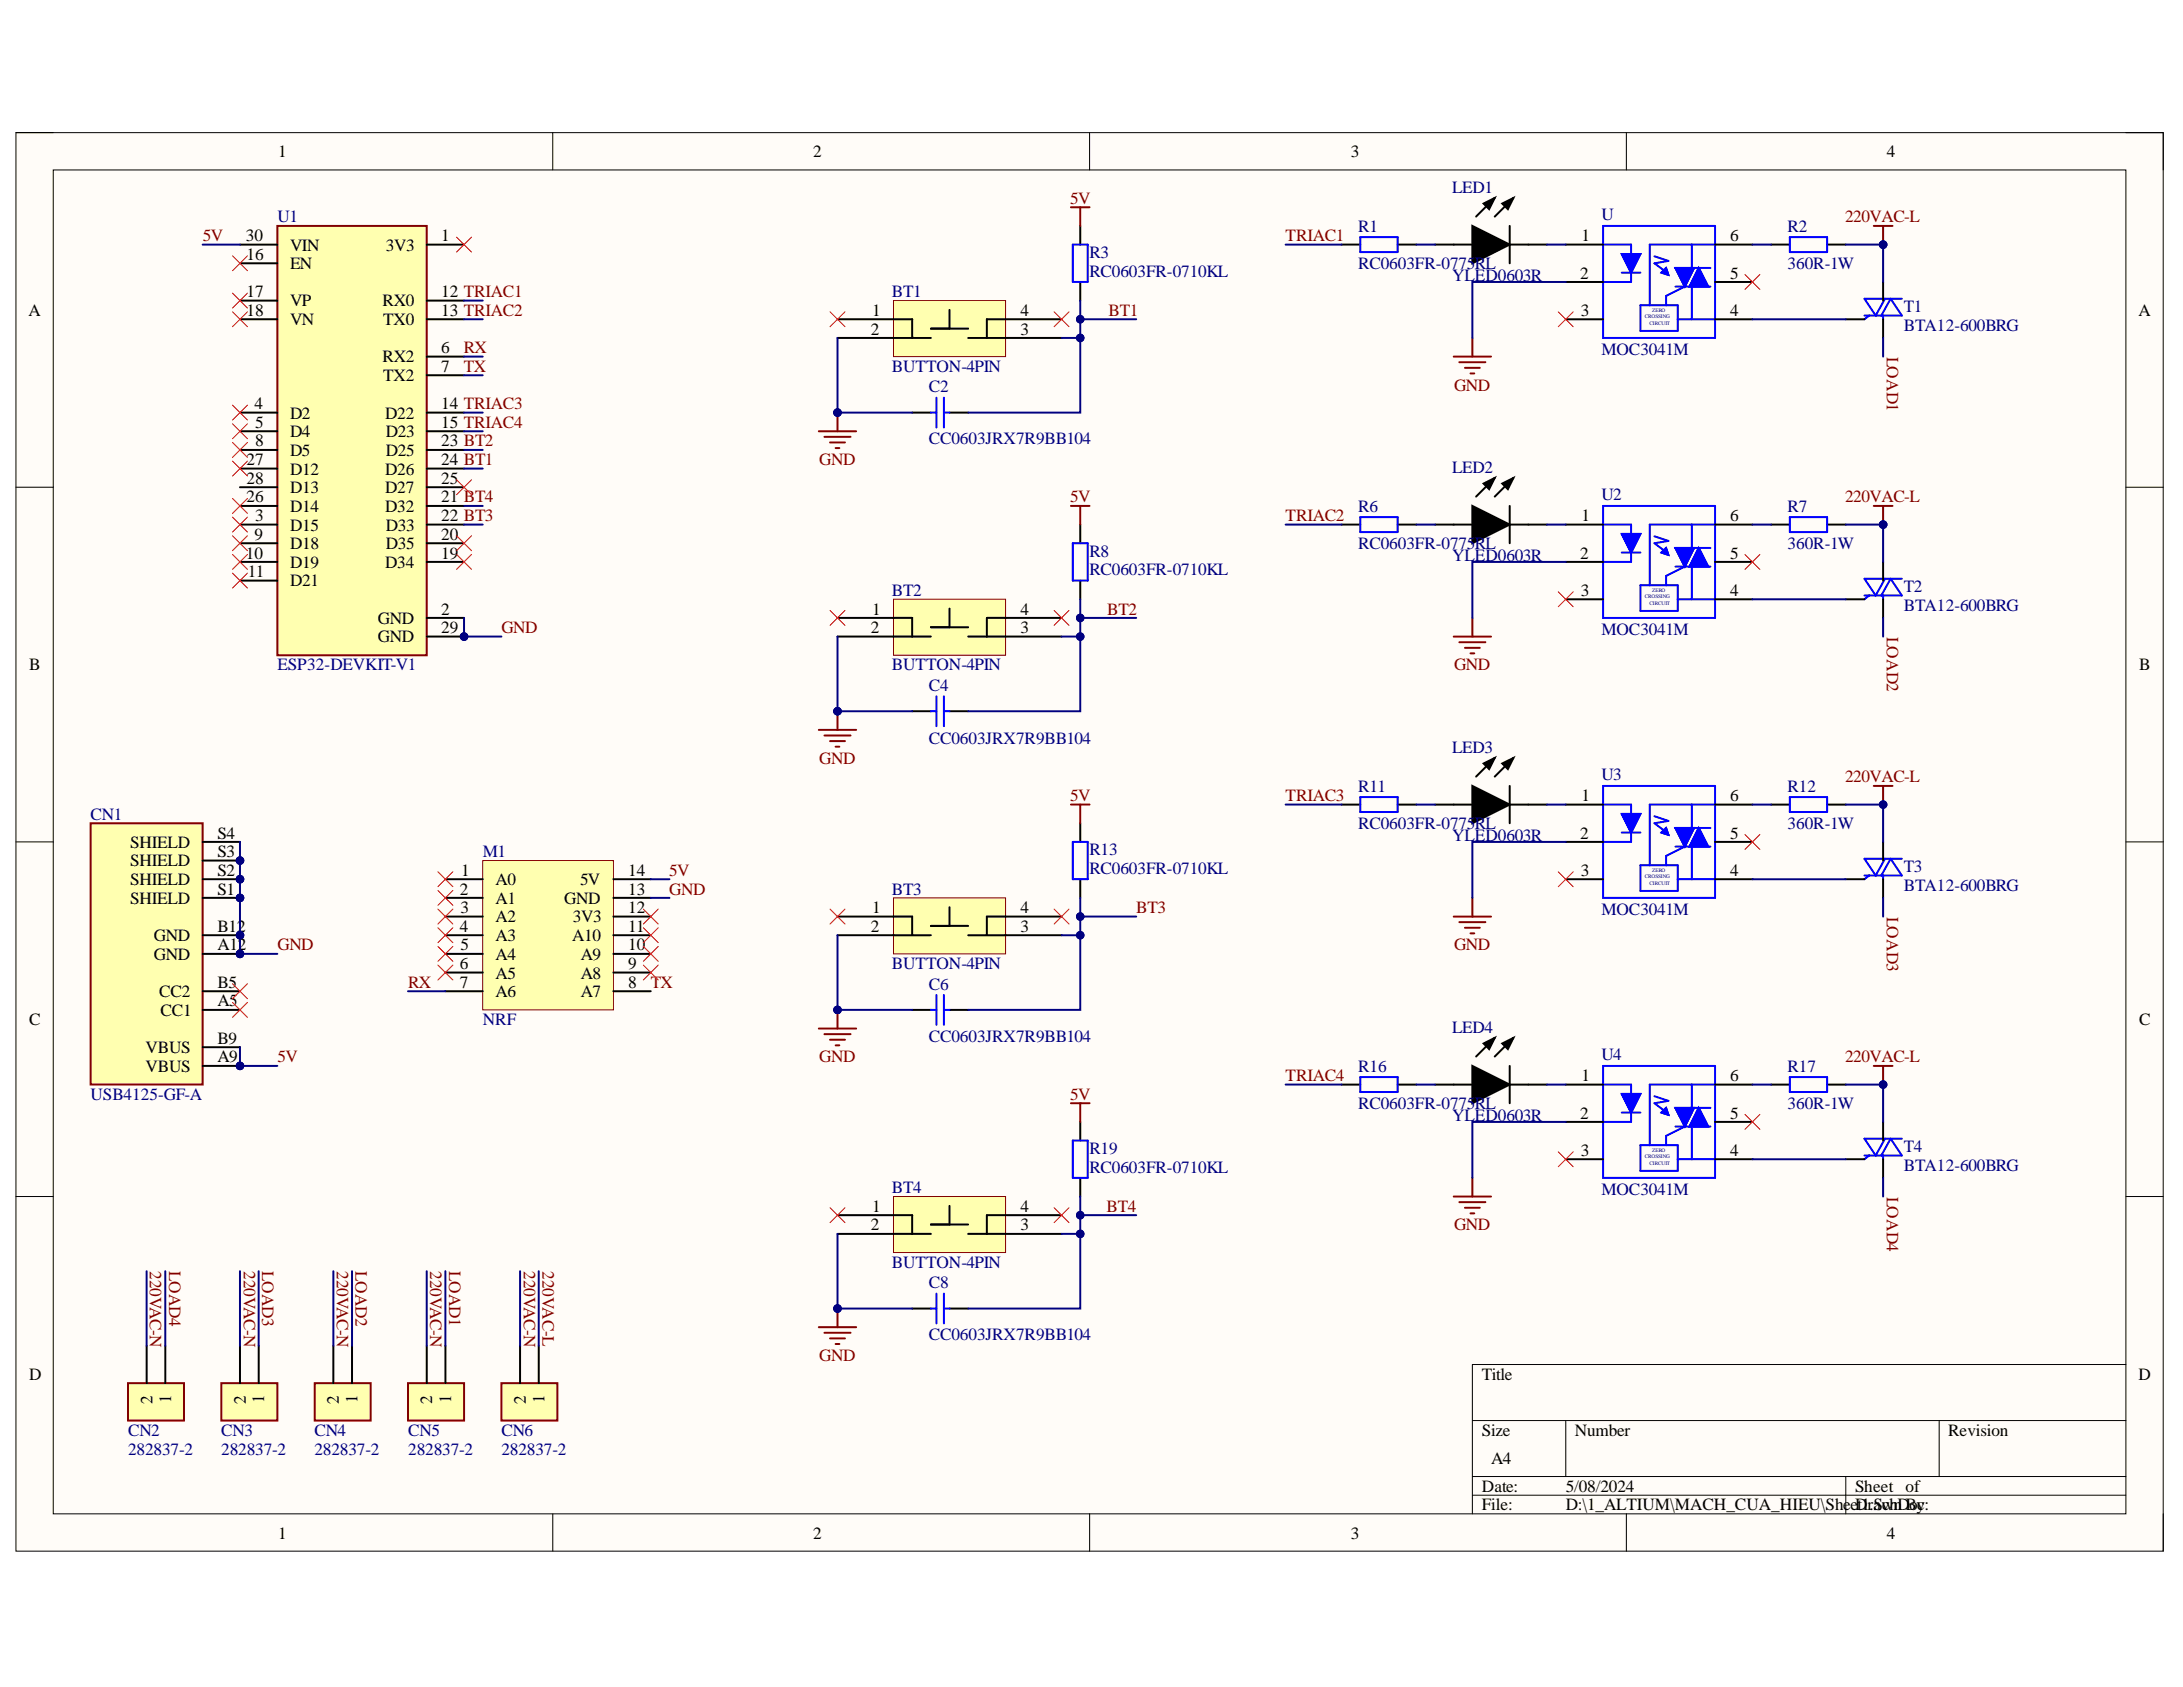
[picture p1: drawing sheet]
<svg xmlns="http://www.w3.org/2000/svg" width="279mm" height="216mm" viewBox="0 0 279 216" stroke-linecap="round" stroke-linejoin="round" font-family="sans-serif">
<defs><g id="words">
<g font-size="2.2">
<text x="35.6" y="20.1">1</text>
<text x="104.1" y="20.1">2</text>
<text x="172.9" y="20.1">3</text>
<text x="241.5" y="20.1">4</text>
<text x="31.5" y="30.8">30</text>
<text x="31.5" y="33.3">16</text>
<text x="37.1" y="32.1">VIN</text>
<text x="37.1" y="34.5">EN</text>
<text x="49.4" y="32.1">3V3</text>
<text x="56.5" y="30.8">1</text>
<text x="202.3" y="35.7">2</text>
<text x="202.4" y="30.8">1</text>
<text x="221.4" y="30.8">6</text>
<text x="221.4" y="35.7">5</text>
<text x="3.6" y="40.4">A</text>
<text x="31.5" y="38">17</text>
<text x="31.5" y="40.4">18</text>
<text x="37.1" y="39.2">VP</text>
<text x="37.1" y="41.7">VN</text>
<text x="49" y="39.2">RX0</text>
<text x="49" y="41.7">TX0</text>
<text x="56.5" y="38">12 TRIAC1</text>
<text x="56.5" y="40.4">13 TRIAC2</text>
<text x="111.6" y="40.4">1</text>
<text x="130.6" y="40.4">4</text>
<text x="202.3" y="40.4">3</text>
<text x="221.4" y="40.4">4</text>
<text x="273.7" y="40.4">A</text>
<text x="49" y="46.4">RX2</text>
<text x="56.5" y="45.2">6</text>
<text x="56.5" y="47.6">7</text>
<text x="111.4" y="42.8">2</text>
<text x="130.6" y="42.8">3</text>
<text x="32.6" y="52.4">4</text>
<text x="37.1" y="53.6">D2</text>
<text x="49" y="48.8">TX2</text>
<text x="49.3" y="53.6">D22</text>
<text x="56.5" y="52.4">14 TRIAC3</text>
<text x="31.5" y="59.6">27</text>
<text x="32.6" y="54.8">5</text>
<text x="32.6" y="57.1">8</text>
<text x="37.1" y="55.9">D4</text>
<text x="37.1" y="58.3">D5</text>
<text x="49.4" y="55.9">D23</text>
<text x="49.4" y="58.3">D25</text>
<text x="56.5" y="54.8">15 TRIAC4</text>
<text x="56.5" y="57.1">23 BT2</text>
<text x="56.5" y="59.6">24 BT1</text>
<text x="31.5" y="61.9">28</text>
<text x="31.5" y="64.3">26</text>
<text x="37.1" y="60.8">D12</text>
<text x="37.1" y="63.1">D13</text>
<text x="37.1" y="65.5">D14</text>
<text x="49.3" y="60.8">D26</text>
<text x="49.3" y="63.1">D27</text>
<text x="49.3" y="65.5">D32</text>
<text x="56.5" y="61.9">25</text>
<text x="56.5" y="64.3">21 BT4</text>
<text x="31.5" y="71.5">10</text>
<text x="32.6" y="69.1">9</text>
<text x="32.6" y="66.7">3</text>
<text x="37.1" y="67.9">D15</text>
<text x="37.1" y="70.3">D18</text>
<text x="49.4" y="67.9">D33</text>
<text x="49.4" y="70.3">D35</text>
<text x="56.5" y="66.7">22 BT3</text>
<text x="56.5" y="69.1">20</text>
<text x="56.5" y="71.5">19</text>
<text x="202.3" y="71.5">2</text>
<text x="202.4" y="66.7">1</text>
<text x="221.4" y="66.7">6</text>
<text x="221.4" y="71.5">5</text>
<text x="31.7" y="73.9">11</text>
<text x="37.1" y="72.7">D19</text>
<text x="37.1" y="75">D21</text>
<text x="49.3" y="72.7">D34</text>
<text x="202.3" y="76.2">3</text>
<text x="221.4" y="76.2">4</text>
<text x="48.4" y="79.9">GND</text>
<text x="48.4" y="82.2">GND</text>
<text x="56.5" y="78.7">2</text>
<text x="56.5" y="81">29</text>
<text x="111.4" y="81">2</text>
<text x="111.6" y="78.7">1</text>
<text x="130.6" y="78.7">4</text>
<text x="130.6" y="81">3</text>
<text x="3.7" y="85.8">B</text>
<text x="273.8" y="85.8">B</text>
<text x="27.8" y="107.3">S4</text>
<text x="202.3" y="107.3">2</text>
<text x="202.4" y="102.5">1</text>
<text x="221.4" y="102.5">6</text>
<text x="221.4" y="107.3">5</text>
<text x="16.7" y="113.3">SHIELD</text>
<text x="16.7" y="110.9">SHIELD</text>
<text x="16.7" y="108.5">SHIELD</text>
<text x="27.8" y="112.1">S2</text>
<text x="27.8" y="109.7">S3</text>
<text x="59" y="112.1">1</text>
<text x="63.4" y="113.3">A0</text>
<text x="74.2" y="113.3">5V</text>
<text x="80.4" y="112.1">14</text>
<text x="202.3" y="112.1">3</text>
<text x="221.4" y="112.1">4</text>
<text x="16.7" y="115.7">SHIELD</text>
<text x="27.8" y="119.2">B12</text>
<text x="27.8" y="114.5">S1</text>
<text x="58.8" y="114.5">2</text>
<text x="58.8" y="119.2">4</text>
<text x="58.9" y="116.9">3</text>
<text x="63.4" y="115.7">A1</text>
<text x="63.4" y="118.1">A2</text>
<text x="72.2" y="115.7">GND</text>
<text x="73.3" y="118.1">3V3</text>
<text x="80.4" y="119.2">11</text>
<text x="80.4" y="116.9">12</text>
<text x="80.4" y="114.5">13</text>
<text x="111.4" y="119.2">2</text>
<text x="111.6" y="116.9">1</text>
<text x="130.6" y="116.9">4</text>
<text x="130.6" y="119.2">3</text>
<text x="19.7" y="122.9">GND</text>
<text x="19.7" y="120.4">GND</text>
<text x="27.8" y="121.6">A12</text>
<text x="58.8" y="124.1">6</text>
<text x="58.9" y="121.6">5</text>
<text x="63.4" y="120.4">A3</text>
<text x="63.4" y="122.9">A4</text>
<text x="63.4" y="125.2">A5</text>
<text x="73.2" y="120.4">A10</text>
<text x="74.3" y="125.2">A8</text>
<text x="74.3" y="122.9">A9</text>
<text x="80.4" y="124.1">9</text>
<text x="80.4" y="121.6">10</text>
<text x="3.7" y="131.2">C</text>
<text x="20.4" y="127.6">CC2</text>
<text x="20.5" y="130">CC1</text>
<text x="27.8" y="128.8">A5</text>
<text x="27.8" y="126.4">B5</text>
<text x="58.8" y="126.4">7</text>
<text x="63.4" y="127.6">A6</text>
<text x="74.3" y="127.6">A7</text>
<text x="80.4" y="126.4">8</text>
<text x="273.8" y="131.2">C</text>
<text x="18.6" y="137.2">VBUS</text>
<text x="18.6" y="134.8">VBUS</text>
<text x="27.8" y="136">A9</text>
<text x="27.8" y="133.6">B9</text>
<text x="202.3" y="143.2">2</text>
<text x="202.4" y="138.3">1</text>
<text x="221.4" y="138.3">6</text>
<text x="221.4" y="143.2">5</text>
<text x="202.3" y="147.9">3</text>
<text x="221.4" y="147.9">4</text>
<text x="111.6" y="155.1">1</text>
<text x="130.6" y="155.1">4</text>
<text x="111.4" y="157.4">2</text>
<text x="130.6" y="157.4">3</text>
<text x="3.7" y="176.6">D</text>
<text x="19.5" y="179.7" transform="rotate(-90 19.5 179.7)">2</text>
<text x="21.9" y="179.5" transform="rotate(-90 21.9 179.5)">1</text>
<text x="31.5" y="179.7" transform="rotate(-90 31.5 179.7)">2</text>
<text x="33.8" y="179.5" transform="rotate(-90 33.8 179.5)">1</text>
<text x="43.4" y="179.7" transform="rotate(-90 43.4 179.7)">2</text>
<text x="45.7" y="179.5" transform="rotate(-90 45.7 179.5)">1</text>
<text x="55.3" y="179.7" transform="rotate(-90 55.3 179.7)">2</text>
<text x="57.7" y="179.5" transform="rotate(-90 57.7 179.5)">1</text>
<text x="67.3" y="179.7" transform="rotate(-90 67.3 179.7)">2</text>
<text x="69.7" y="179.5" transform="rotate(-90 69.7 179.5)">1</text>
<text x="189.7" y="176.6">Title</text>
<text x="273.7" y="176.6">D</text>
<text x="189.7" y="183.7">Size</text>
<text x="201.6" y="183.7">Number</text>
<text x="249.3" y="183.7">Revision</text>
<text x="189.7" y="190.9">Date:</text>
<text x="190.8" y="187.4">A4</text>
<text x="200.4" y="190.9">5/08/2024</text>
<text x="237.4" y="190.9">Sheet of</text>
<text x="35.6" y="196.9">1</text>
<text x="104.1" y="196.9">2</text>
<text x="172.9" y="196.9">3</text>
<text x="189.7" y="193.3">File:</text>
<text x="200.4" y="193.3">D:\1_ALTIUM\MACH_CUA_HIEU\She</text>
<text x="236.8" y="193.3">eDrSchDoc:</text>
<text x="237.8" y="193.3">t1.awn By</text>
<text x="241.5" y="196.9">4</text>
</g>
<g font-size="2.2" fill="#000080">
<text x="35.5" y="28.5">U1</text>
<text x="173.8" y="29.7">R1</text>
<text x="185.8" y="24.7">LED1</text>
<text x="205" y="28.2">U</text>
<text x="228.8" y="29.7">R2</text>
<text x="139.4" y="33">R3</text>
<text x="139.4" y="35.4">RC0603FR-0710KL</text>
<text x="173.8" y="34.5">RC0603FR-0775RL</text>
<text x="185.8" y="35.9">YLED0603R</text>
<text x="228.8" y="34.5">360R-1W</text>
<text x="114.1" y="38">BT1</text>
<text x="243.7" y="40">T1</text>
<text x="114.1" y="47.6">BUTTON-4PIN</text>
<text x="205" y="45.5">MOC3041M</text>
<text x="243.7" y="42.3">BTA12-600BRG</text>
<text x="118.9" y="50.2">C2</text>
<text x="118.9" y="56.9">CC0603JRX7R9BB104</text>
<text x="173.8" y="65.5">R6</text>
<text x="185.8" y="60.5">LED2</text>
<text x="205" y="64.1">U2</text>
<text x="228.8" y="65.5">R7</text>
<text x="139.4" y="71.2">R8</text>
<text x="173.8" y="70.3">RC0603FR-0775RL</text>
<text x="185.8" y="71.7">YLED0603R</text>
<text x="228.8" y="70.3">360R-1W</text>
<text x="114.1" y="76.2">BT2</text>
<text x="139.4" y="73.6">RC0603FR-0710KL</text>
<text x="243.7" y="75.8">T2</text>
<text x="205" y="81.3">MOC3041M</text>
<text x="243.7" y="78.2">BTA12-600BRG</text>
<text x="35.5" y="85.8">ESP32-DEVKIT-V1</text>
<text x="114.1" y="85.8">BUTTON-4PIN</text>
<text x="118.9" y="88.5">C4</text>
<text x="118.9" y="95.2">CC0603JRX7R9BB104</text>
<text x="173.8" y="101.3">R11</text>
<text x="185.8" y="96.3">LED3</text>
<text x="205" y="99.9">U3</text>
<text x="228.8" y="101.3">R12</text>
<text x="11.6" y="105">CN1</text>
<text x="173.8" y="106.1">RC0603FR-0775RL</text>
<text x="185.8" y="107.6">YLED0603R</text>
<text x="228.8" y="106.1">360R-1W</text>
<text x="61.8" y="109.7">M1</text>
<text x="139.4" y="109.4">R13</text>
<text x="139.4" y="111.9">RC0603FR-0710KL</text>
<text x="243.7" y="111.6">T3</text>
<text x="243.7" y="114">BTA12-600BRG</text>
<text x="114.1" y="114.5">BT3</text>
<text x="205" y="117.1">MOC3041M</text>
<text x="114.1" y="124.1">BUTTON-4PIN</text>
<text x="61.8" y="131.2">NRF</text>
<text x="118.9" y="126.7">C6</text>
<text x="118.9" y="133.4">CC0603JRX7R9BB104</text>
<text x="173.8" y="137.2">R16</text>
<text x="185.8" y="132.2">LED4</text>
<text x="205" y="135.7">U4</text>
<text x="228.8" y="137.2">R17</text>
<text x="11.6" y="140.8">USB4125-GF-A</text>
<text x="173.8" y="142">RC0603FR-0775RL</text>
<text x="185.8" y="143.4">YLED0603R</text>
<text x="228.8" y="142">360R-1W</text>
<text x="139.4" y="147.7">R19</text>
<text x="243.7" y="147.5">T4</text>
<text x="243.7" y="149.8">BTA12-600BRG</text>
<text x="114.1" y="152.7">BT4</text>
<text x="139.4" y="150.1">RC0603FR-0710KL</text>
<text x="205" y="153">MOC3041M</text>
<text x="114.1" y="162.3">BUTTON-4PIN</text>
<text x="118.9" y="164.9">C8</text>
<text x="118.9" y="171.6">CC0603JRX7R9BB104</text>
<text x="16.4" y="183.7">CN2</text>
<text x="28.3" y="183.7">CN3</text>
<text x="40.2" y="183.7">CN4</text>
<text x="52.3" y="183.7">CN5</text>
<text x="64.2" y="183.7">CN6</text>
<text x="16.4" y="186.2">282837-2</text>
<text x="28.3" y="186.2">282837-2</text>
<text x="40.2" y="186.2">282837-2</text>
<text x="52.3" y="186.2">282837-2</text>
<text x="64.2" y="186.2">282837-2</text>
</g>
<g font-size="2.2" fill="#800000">
<text x="137" y="26.1">5V</text>
<text x="236.2" y="28.5">220VAC-L</text>
<text x="26" y="30.8">5V</text>
<text x="164.5" y="30.8">TRIAC1</text>
<text x="141.9" y="40.4">BT1</text>
<text x="59.4" y="45.2">RX</text>
<text x="59.4" y="47.6">TX</text>
<text x="241.5" y="45.6" transform="rotate(90 241.5 45.6)">LOAD1</text>
<text x="186.1" y="50">GND</text>
<text x="104.8" y="59.6">GND</text>
<text x="137" y="64.3">5V</text>
<text x="236.2" y="64.3">220VAC-L</text>
<text x="164.5" y="66.7">TRIAC2</text>
<text x="64.2" y="81">GND</text>
<text x="141.7" y="78.7">BT2</text>
<text x="241.5" y="81.5" transform="rotate(90 241.5 81.5)">LOAD2</text>
<text x="186.1" y="85.8">GND</text>
<text x="104.8" y="97.8">GND</text>
<text x="236.2" y="100.1">220VAC-L</text>
<text x="137" y="102.5">5V</text>
<text x="164.5" y="102.5">TRIAC3</text>
<text x="85.7" y="112.1">5V</text>
<text x="85.7" y="114.5">GND</text>
<text x="145.4" y="116.9">BT3</text>
<text x="241.5" y="117.3" transform="rotate(90 241.5 117.3)">LOAD3</text>
<text x="35.5" y="121.6">GND</text>
<text x="186.1" y="121.6">GND</text>
<text x="52.3" y="126.4">RX</text>
<text x="83.3" y="126.4">TX</text>
<text x="35.5" y="136">5V</text>
<text x="104.8" y="136">GND</text>
<text x="236.2" y="136">220VAC-L</text>
<text x="137" y="140.8">5V</text>
<text x="164.5" y="138.3">TRIAC4</text>
<text x="141.6" y="155.1">BT4</text>
<text x="241.5" y="153.1" transform="rotate(90 241.5 153.1)">LOAD4</text>
<text x="186.1" y="157.4">GND</text>
<text x="19.2" y="162.7" transform="rotate(90 19.2 162.7)">220VAC-N</text>
<text x="21.6" y="162.7" transform="rotate(90 21.6 162.7)">LOAD4</text>
<text x="31.2" y="162.7" transform="rotate(90 31.2 162.7)">220VAC-N</text>
<text x="33.6" y="162.7" transform="rotate(90 33.6 162.7)">LOAD3</text>
<text x="43.1" y="162.7" transform="rotate(90 43.1 162.7)">220VAC-N</text>
<text x="45.5" y="162.7" transform="rotate(90 45.5 162.7)">LOAD2</text>
<text x="55" y="162.7" transform="rotate(90 55 162.7)">220VAC-N</text>
<text x="57.5" y="162.7" transform="rotate(90 57.5 162.7)">LOAD1</text>
<text x="67.1" y="162.7" transform="rotate(90 67.1 162.7)">220VAC-N</text>
<text x="69.4" y="162.7" transform="rotate(90 69.4 162.7)">220VAC-L</text>
<text x="104.8" y="174.2">GND</text>
</g>
<g font-size=".7" fill="#000080">
<text x="210.5" y="40.7">CROSSING</text>
<text x="211.1" y="41.7">CIRCUIT</text>
<text x="211.5" y="39.9">ZERO</text>
<text x="210.5" y="76.6">CROSSING</text>
<text x="211.1" y="77.5">CIRCUIT</text>
<text x="211.5" y="75.7">ZERO</text>
<text x="210.5" y="112.4">CROSSING</text>
<text x="211.1" y="113.3">CIRCUIT</text>
<text x="211.5" y="111.5">ZERO</text>
<text x="210.5" y="148.2">CROSSING</text>
<text x="211.1" y="149.2">CIRCUIT</text>
<text x="211.5" y="147.4">ZERO</text>
</g>
</g></defs>
<path d="M2 17h274.9v181.5h-274.9z" fill-rule="evenodd" fill="#fffcf8"/>
<path d="M2 17h274.9v181.5h-274.9z" fill="none" stroke="#000" stroke-width=".13"/>
<path d="M6.8 21.8h265.3v171.9h-265.3z" fill-rule="evenodd" fill="#fffcf8"/>
<g fill="none" stroke="#000" stroke-width=".13">
<path d="M2 17h4.8M70.7 17v4.8M139.5 17v4.8M208.2 17v4.8M272.1 17h4.8v4.8M6.8 21.8h265.3v171.9h-265.3zM2 62.4h4.8M272.1 62.4h4.8M2 107.7h4.8M272.1 107.7h4.8M2 153.1h4.8M272.1 153.1h4.8"/>
<path d="M272.1 174.6h-83.7v19.1M70.7 193.7v4.8M139.5 193.7v4.8M188.4 181.8h83.7M188.4 189h83.7M188.4 191.4h83.7M200.4 181.8v7.2M208.2 193.7v4.8M236.2 189v4.7M248.2 181.8v7.2M276.9 193.7v4.8"/>
</g>
<circle cx="59.4" cy="81.5" r=".48" fill="#000080"/>
<circle cx="59.4" cy="81.5" r=".48" fill="none" stroke="#000080" stroke-width=".13"/>
<path d="M35.5 28.9h19.1v55h-19.1z" fill-rule="evenodd" fill="#ffffb0"/>
<path d="M35.5 28.9h19.1v55h-19.1z" fill="none" stroke="#800000" stroke-width=".25"/>
<g fill="none" stroke="#000" stroke-width=".25">
<path d="M30.7 31.3h4.8M30.7 33.7h4.8M30.7 38.5h4.8M54.6 31.3h4.8M54.6 38.5h4.8M30.7 40.9h4.8M30.7 52.8h4.8M30.7 55.2h4.8M30.7 57.6h4.8M30.7 60h4.8M54.6 40.9h4.8M54.6 52.8h4.8"/>
<path d="M54.6 55.2h4.8M54.6 57.6h4.8M54.6 60h4.8M54.6 45.6h4.8M54.6 48h4.8M30.7 62.4h4.8M30.7 64.7h4.8M30.7 67.1h4.8M30.7 69.5h4.8M30.7 71.9h4.8M30.7 74.3h4.8M54.6 62.4h4.8"/>
<path d="M54.6 64.7h4.8M54.6 67.1h4.8M54.6 69.5h4.8M54.6 71.9h4.8M54.6 79.1h4.8M54.6 81.5h4.8"/>
</g>
<circle cx="59.4" cy="81.5" r=".48" fill="#000080"/>
<circle cx="59.4" cy="81.5" r=".48" fill="none" stroke="#000080" stroke-width=".13"/>
<path d="M61.8 110.1h16.7v19.1h-16.7z" fill-rule="evenodd" fill="#ffffb0"/>
<path d="M61.8 110.1h16.7v19.1h-16.7z" fill="none" stroke="#800000" stroke-width=".13"/>
<g fill="none" stroke="#000" stroke-width=".25">
<path d="M57 112.5h4.8M57 114.9h4.8M57 119.7h4.8M57 117.3h4.8M78.5 112.5h4.8M78.5 114.9h4.8M78.5 119.7h4.8M78.5 117.3h4.8M57 122.1h4.8M57 124.5h4.8M57 126.9h4.8M78.5 122.1h4.8"/>
<path d="M78.5 124.5h4.8M78.5 126.9h4.8"/>
</g>
<circle cx="30.7" cy="136.4" r=".48" fill="#000080"/>
<circle cx="30.7" cy="136.4" r=".48" fill="none" stroke="#000080" stroke-width=".13"/>
<circle cx="30.7" cy="122.1" r=".48" fill="#000080"/>
<circle cx="30.7" cy="122.1" r=".48" fill="none" stroke="#000080" stroke-width=".13"/>
<circle cx="30.7" cy="119.7" r=".48" fill="#000080"/>
<circle cx="30.7" cy="119.7" r=".48" fill="none" stroke="#000080" stroke-width=".13"/>
<circle cx="30.7" cy="114.9" r=".48" fill="#000080"/>
<circle cx="30.7" cy="114.9" r=".48" fill="none" stroke="#000080" stroke-width=".13"/>
<circle cx="30.7" cy="112.5" r=".48" fill="#000080"/>
<circle cx="30.7" cy="112.5" r=".48" fill="none" stroke="#000080" stroke-width=".13"/>
<circle cx="30.7" cy="110.1" r=".48" fill="#000080"/>
<circle cx="30.7" cy="110.1" r=".48" fill="none" stroke="#000080" stroke-width=".13"/>
<path d="M11.6 105.4h14.3v33.4h-14.3z" fill-rule="evenodd" fill="#ffffb0"/>
<path d="M11.6 105.4h14.3v33.4h-14.3z" fill="none" stroke="#800000" stroke-width=".25"/>
<path d="M25.9 136.4h4.8" fill="none" stroke="#000" stroke-width=".25"/>
<circle cx="30.7" cy="136.4" r=".48" fill="#000080"/>
<circle cx="30.7" cy="136.4" r=".48" fill="none" stroke="#000080" stroke-width=".13"/>
<path d="M25.9 134h4.8M25.9 129.2h4.8M25.9 126.9h4.8M25.9 122.1h4.8" fill="none" stroke="#000" stroke-width=".25"/>
<circle cx="30.7" cy="122.1" r=".48" fill="#000080"/>
<circle cx="30.7" cy="122.1" r=".48" fill="none" stroke="#000080" stroke-width=".13"/>
<path d="M25.9 119.7h4.8" fill="none" stroke="#000" stroke-width=".25"/>
<circle cx="30.7" cy="119.7" r=".48" fill="#000080"/>
<circle cx="30.7" cy="119.7" r=".48" fill="none" stroke="#000080" stroke-width=".13"/>
<path d="M25.9 114.9h4.8" fill="none" stroke="#000" stroke-width=".25"/>
<circle cx="30.7" cy="114.9" r=".48" fill="#000080"/>
<circle cx="30.7" cy="114.9" r=".48" fill="none" stroke="#000080" stroke-width=".13"/>
<path d="M25.9 112.5h4.8" fill="none" stroke="#000" stroke-width=".25"/>
<circle cx="30.7" cy="112.5" r=".48" fill="#000080"/>
<circle cx="30.7" cy="112.5" r=".48" fill="none" stroke="#000080" stroke-width=".13"/>
<path d="M25.9 110.1h4.8" fill="none" stroke="#000" stroke-width=".25"/>
<circle cx="30.7" cy="110.1" r=".48" fill="#000080"/>
<circle cx="30.7" cy="110.1" r=".48" fill="none" stroke="#000080" stroke-width=".13"/>
<path d="M25.9 107.7h4.8" fill="none" stroke="#000" stroke-width=".25"/>
<path d="M114.4 38.5h14.3v7.1h-14.3z" fill-rule="evenodd" fill="#ffffb0"/>
<path d="M114.4 38.5h14.3v7.1h-14.3z" fill="none" stroke="#800000" stroke-width=".13"/>
<path d="M121.5 39.7v2.4M138.3 28.9v2.4M138.3 36.1v2.4M107.2 40.9h9.6v2.3M107.2 43.2h11.9M116.8 52.8h2.3M119.1 42.1h4.8M121.5 52.8h2.4M123.9 43.2h12M135.9 40.9h-9.6v2.3" fill="none" stroke="#000" stroke-width=".25"/>
<g fill="none" stroke="#00f" stroke-width=".25">
<path d="M137.3 31.3h1.9v4.8h-1.9zM205.2 31.3h3.6v1.2M205.2 28.9h14.3v14.3h-14.3zM207.6 32.5h2.4l-1.2 2.4zM207.6 34.9h2.4M208.8 34.9v1.2h-3.6M210 39.1h4.7v3.3h-4.7zM211.8 32.8l1.7 .6-1.7 .3 1.1 .9M212.6 34.9l.6-.6 .3 .9zM214.4 36.7h4.5M215.6 36.7l-2.4 1.2v1.2M216.2 36.7l1.2-2.4 1.2 2.4"/>
<path d="M216.5 31.3v3M216.5 36.7v4.2M216.8 34.3l-1.2 2.4M218.9 34.3h-4.5l1.2 2.4M219.5 31.3h-8.4v7.8M119.1 52.8h.8M119.9 50.9v3.8M120.8 50.9v3.8M120.8 52.8h.7M214.7 40.9h4.8"/>
</g>
<path d="M207.6 32.5h2.4l-1.2 2.4z" fill="#00f"/>
<path d="M207.6 32.5h2.4l-1.2 2.4z" fill="none" stroke="#00f" stroke-width=".25"/>
<path d="M214.4 34.3h2.4l-1.2 2.4z" fill-rule="evenodd" fill="#00f"/>
<path d="M214.4 34.3h2.4l-1.2 2.4z" fill="none" stroke="#00f" stroke-width=".25"/>
<path d="M217.4 34.3l1.2 2.4h-2.4z" fill="#00f"/>
<path d="M217.4 34.3l1.2 2.4h-2.4z" fill="none" stroke="#00f" stroke-width=".25"/>
<path d="M213.2 34.3l.3 .9-.8-.3z" fill="#00f"/>
<path d="M174.1 30.4h4.8v1.9h-4.8zM213.2 34.3l.3 .9-.8-.3zM229.1 30.4h4.8v1.9h-4.8zM241.3 38.2l-1.2 2.2-1.5-2.2h4.8M238.6 40.4h4.8l-1.4-2.2-1.2 2.2M239.2 40.4l-.6 .5M241 40.4v.5" fill="none" stroke="#00f" stroke-width=".25"/>
<g fill="none" stroke="#000" stroke-width=".25">
<path d="M171.7 31.3h2.4M178.9 31.3h2.4M183.7 31.3h4.7M188.4 28.9l4.8 2.4-4.8 2.4zM189.9 26.1l1.4-.8-.7 1.5zM191.3 25.3l-2.4 2.4M192.3 26.1l1.4-.8-.7 1.5zM193.2 31.3h4.8M193.2 28.9v4.8M193.7 25.3l-2.4 2.4M200.4 31.3h4.8M200.4 36.1h4.8"/>
<path d="M219.5 31.3h4.8M219.5 36.1h4.8M226.7 31.3h2.4M233.9 31.3h2.3M241 36.1v2.4M200.4 40.9h4.8M219.5 40.9h4.8M236.2 40.9h2.4M241 40.9v2.3"/>
</g>
<path d="M189.9 26.1l1.4-.8-.7 1.5zM192.3 26.1l1.4-.8-.7 1.5zM188.4 28.9l4.8 2.4-4.8 2.4z" fill="#000"/>
<path d="M239.8 28.9h2.4M241 28.9v2.4M186.1 45.6h4.7M186.8 46.4h3.3M187.5 47.1h1.9M188.2 47.8h.5M188.4 43.2v2.4" fill="none" stroke="#800000" stroke-width=".25"/>
<path d="M199.4 39.9l2 1.9M201.4 39.9l-2 1.9M223.3 35.1l1.9 1.9M225.2 35.1l-1.9 1.9" fill="none" stroke="#f00" stroke-width=".13"/>
<circle cx="241" cy="31.3" r=".48" fill="#000080"/>
<circle cx="241" cy="31.3" r=".48" fill="none" stroke="#000080" stroke-width=".13"/>
<path d="M52.2 177h7.2v4.8h-7.2z" fill-rule="evenodd" fill="#ffffb0"/>
<path d="M52.2 177h7.2v4.8h-7.2z" fill="none" stroke="#800000" stroke-width=".25"/>
<path d="M54.6 172.2v4.8M57 172.2v4.8" fill="none" stroke="#000" stroke-width=".25"/>
<g fill="none" stroke="#00f" stroke-width=".25">
<path d="M205.2 67.1h3.6v1.2M205.2 64.7h14.3v14.4h-14.3zM207.6 68.3h2.4l-1.2 2.4zM207.6 70.7h2.4M208.8 70.7v1.2h-3.6M210 74.9h4.7v3.3h-4.7zM211.8 68.6l1.7 .6-1.7 .3 1.1 .9M212.6 70.7l.6-.6 .3 .9zM214.4 72.5h4.5M214.7 76.7h4.8M215.6 72.5l-2.4 1.2v1.2M216.2 72.5l1.2-2.4 1.2 2.4"/>
<path d="M216.5 67.1v3M216.5 72.5v4.2M216.8 70.1l-1.2 2.4M218.9 70.1h-4.5l1.2 2.4M219.5 67.1h-8.4v7.8"/>
</g>
<path d="M207.6 68.3h2.4l-1.2 2.4z" fill="#00f"/>
<path d="M207.6 68.3h2.4l-1.2 2.4z" fill="none" stroke="#00f" stroke-width=".25"/>
<path d="M214.4 70.1h2.4l-1.2 2.4z" fill-rule="evenodd" fill="#00f"/>
<path d="M214.4 70.1h2.4l-1.2 2.4z" fill="none" stroke="#00f" stroke-width=".25"/>
<path d="M217.4 70.1l1.2 2.4h-2.4z" fill="#00f"/>
<path d="M217.4 70.1l1.2 2.4h-2.4z" fill="none" stroke="#00f" stroke-width=".25"/>
<path d="M213.2 70.1l.3 .9-.8-.3z" fill="#00f"/>
<path d="M174.1 66.2h4.8v1.9h-4.8zM213.2 70.1l.3 .9-.8-.3zM229.1 66.2h4.8v1.9h-4.8zM238.6 76.2h4.8l-1.4-2.1-1.2 2.1M239.2 76.2l-.6 .5M241 76.2v.5M241.3 74.1l-1.2 2.1-1.5-2.1h4.8" fill="none" stroke="#00f" stroke-width=".25"/>
<g fill="none" stroke="#000" stroke-width=".25">
<path d="M171.7 67.1h2.4M178.9 67.1h2.4M183.7 67.1h4.7M188.4 64.7l4.8 2.4-4.8 2.4zM189.9 61.9l1.4-.7-.7 1.4zM191.3 61.2l-2.4 2.4M192.3 61.9l1.4-.7-.7 1.4zM193.2 67.1h4.8M193.2 64.7v4.8M193.7 61.2l-2.4 2.4M200.4 67.1h4.8M200.4 71.9h4.8"/>
<path d="M200.4 76.7h4.8M219.5 67.1h4.8M219.5 71.9h4.8M219.5 76.7h4.8M226.7 67.1h2.4M233.9 67.1h2.3M236.2 76.7h2.4M241 71.9v2.4M241 76.7v2.4"/>
</g>
<path d="M189.9 61.9l1.4-.7-.7 1.4zM192.3 61.9l1.4-.7-.7 1.4zM188.4 64.7l4.8 2.4-4.8 2.4z" fill="#000"/>
<path d="M188.4 79.1v2.4M239.8 64.7h2.4M241 64.7v2.4M186.1 81.5h4.7M186.8 82.2h3.3M187.5 82.9h1.9M188.2 83.6h.5" fill="none" stroke="#800000" stroke-width=".25"/>
<path d="M199.4 75.7l2 1.9M201.4 75.7l-2 1.9M223.3 71l1.9 1.9M225.2 71l-1.9 1.9" fill="none" stroke="#f00" stroke-width=".13"/>
<circle cx="241" cy="67.1" r=".48" fill="#000080"/>
<circle cx="241" cy="67.1" r=".48" fill="none" stroke="#000080" stroke-width=".13"/>
<g fill="none" stroke="#00f" stroke-width=".25">
<path d="M205.2 103h3.6v1.2M205.2 100.6h14.3v14.3h-14.3zM207.6 104.2h2.4l-1.2 2.4zM207.6 106.6h2.4M208.8 106.6v1.1h-3.6M210 110.7h4.7v3.3h-4.7zM211.8 104.5l1.7 .6-1.7 .3 1.1 .9M212.6 106.6l.6-.6 .3 .8zM214.4 108.3h4.5M214.7 112.5h4.8M215.6 108.3l-2.4 1.2v1.2M216.2 108.3l1.2-2.3 1.2 2.3"/>
<path d="M216.5 103v3M216.5 108.3v4.2M216.8 106l-1.2 2.3M218.9 106h-4.5l1.2 2.3M219.5 103h-8.4v7.7"/>
</g>
<path d="M207.6 104.2h2.4l-1.2 2.4z" fill="#00f"/>
<path d="M207.6 104.2h2.4l-1.2 2.4z" fill="none" stroke="#00f" stroke-width=".25"/>
<path d="M214.4 106h2.4l-1.2 2.3z" fill-rule="evenodd" fill="#00f"/>
<path d="M214.4 106h2.4l-1.2 2.3z" fill="none" stroke="#00f" stroke-width=".25"/>
<path d="M217.4 106l1.2 2.3h-2.4z" fill="#00f"/>
<path d="M217.4 106l1.2 2.3h-2.4z" fill="none" stroke="#00f" stroke-width=".25"/>
<path d="M213.2 106l.3 .8-.8-.2z" fill="#00f"/>
<path d="M174.1 102h4.8v1.9h-4.8zM213.2 106l.3 .8-.8-.2zM229.1 102h4.8v1.9h-4.8zM238.6 112h4.8l-1.4-2.1-1.2 2.1M239.2 112l-.6 .5M241 112v.5M241.3 109.9l-1.2 2.1-1.5-2.1h4.8" fill="none" stroke="#00f" stroke-width=".25"/>
<g fill="none" stroke="#000" stroke-width=".25">
<path d="M189.9 97.7l1.4-.7-.7 1.4zM191.3 97l-2.4 2.4M192.3 97.7l1.4-.7-.7 1.4zM193.7 97l-2.4 2.4M171.7 103h2.4M178.9 103h2.4M183.7 103h4.7M188.4 100.6l4.8 2.4-4.8 2.4zM193.2 103h4.8M193.2 100.6v4.8M200.4 103h4.8M200.4 107.7h4.8"/>
<path d="M200.4 112.5h4.8M219.5 103h4.8M219.5 107.7h4.8M219.5 112.5h4.8M226.7 103h2.4M233.9 103h2.3M236.2 112.5h2.4M241 107.7v2.4M241 112.5v2.4"/>
</g>
<path d="M189.9 97.7l1.4-.7-.7 1.4zM192.3 97.7l1.4-.7-.7 1.4zM188.4 100.6l4.8 2.4-4.8 2.4z" fill="#000"/>
<path d="M186.1 117.3h4.7M186.8 118h3.3M187.5 118.7h1.9M188.2 119.5h.5M188.4 114.9v2.4M239.8 100.6h2.4M241 100.6v2.4" fill="none" stroke="#800000" stroke-width=".25"/>
<path d="M199.4 111.6l2 1.9M201.4 111.6l-2 1.9M223.3 106.8l1.9 1.9M225.2 106.8l-1.9 1.9" fill="none" stroke="#f00" stroke-width=".13"/>
<circle cx="241" cy="103" r=".48" fill="#000080"/>
<circle cx="241" cy="103" r=".48" fill="none" stroke="#000080" stroke-width=".13"/>
<g fill="none" stroke="#00f" stroke-width=".25">
<path d="M205.2 138.8h3.6v1.2M205.2 136.4h14.3v14.3h-14.3zM207.6 140h2.4l-1.2 2.4zM216.5 138.8v3M219.5 138.8h-8.4v7.8M207.6 142.4h2.4M208.8 142.4v1.2h-3.6M210 146.6h4.7v3.2h-4.7zM211.8 140.3l1.7 .6-1.7 .3 1.1 .9M212.6 142.4l.6-.6 .3 .9zM214.4 144.2h4.5M214.7 148.4h4.8"/>
<path d="M215.6 144.2l-2.4 1.2v1.2M216.2 144.2l1.2-2.4 1.2 2.4M216.5 144.2v4.2M216.8 141.8l-1.2 2.4M218.9 141.8h-4.5l1.2 2.4"/>
</g>
<path d="M207.6 140h2.4l-1.2 2.4z" fill="#00f"/>
<path d="M207.6 140h2.4l-1.2 2.4z" fill="none" stroke="#00f" stroke-width=".25"/>
<path d="M214.4 141.8h2.4l-1.2 2.4z" fill-rule="evenodd" fill="#00f"/>
<path d="M214.4 141.8h2.4l-1.2 2.4z" fill="none" stroke="#00f" stroke-width=".25"/>
<path d="M217.4 141.8l1.2 2.4h-2.4z" fill="#00f"/>
<path d="M217.4 141.8l1.2 2.4h-2.4z" fill="none" stroke="#00f" stroke-width=".25"/>
<path d="M213.2 141.8l.3 .9-.8-.3z" fill="#00f"/>
<path d="M174.1 137.8h4.8v2h-4.8zM229.1 137.8h4.8v2h-4.8zM213.2 141.8l.3 .9-.8-.3zM238.6 147.9h4.8l-1.4-2.2-1.2 2.2M239.2 147.9l-.6 .5M241 147.9v.5M241.3 145.7l-1.2 2.2-1.5-2.2h4.8" fill="none" stroke="#00f" stroke-width=".25"/>
<g fill="none" stroke="#000" stroke-width=".25">
<path d="M171.7 138.8h2.4M178.9 138.8h2.4M183.7 138.8h4.7M188.4 136.4l4.8 2.4-4.8 2.4zM189.9 133.5l1.4-.7-.7 1.5zM191.3 132.8l-2.4 2.4M192.3 133.5l1.4-.7-.7 1.5zM193.2 138.8h4.8M193.2 136.4v4.8M193.7 132.8l-2.4 2.4M200.4 138.8h4.8M219.5 138.8h4.8"/>
<path d="M226.7 138.8h2.4M233.9 138.8h2.3M200.4 143.6h4.8M200.4 148.4h4.8M219.5 143.6h4.8M219.5 148.4h4.8M236.2 148.4h2.4M241 143.6v2.4M241 148.4v2.3"/>
</g>
<path d="M189.9 133.5l1.4-.7-.7 1.5zM192.3 133.5l1.4-.7-.7 1.5zM188.4 136.4l4.8 2.4-4.8 2.4z" fill="#000"/>
<path d="M239.8 136.4h2.4M241 136.4v2.4M186.1 153.1h4.7M186.8 153.8h3.3M187.5 154.6h1.9M188.2 155.3h.5M188.4 150.7v2.4" fill="none" stroke="#800000" stroke-width=".25"/>
<path d="M199.4 147.4l2 1.9M201.4 147.4l-2 1.9M223.3 142.6l1.9 1.9M225.2 142.6l-1.9 1.9" fill="none" stroke="#f00" stroke-width=".13"/>
<circle cx="241" cy="138.8" r=".48" fill="#000080"/>
<circle cx="241" cy="138.8" r=".48" fill="none" stroke="#000080" stroke-width=".13"/>
<path d="M40.3 177h7.1v4.8h-7.1z" fill-rule="evenodd" fill="#ffffb0"/>
<path d="M40.3 177h7.1v4.8h-7.1z" fill="none" stroke="#800000" stroke-width=".25"/>
<path d="M42.7 172.2v4.8M45.1 172.2v4.8" fill="none" stroke="#000" stroke-width=".25"/>
<path d="M28.3 177h7.2v4.8h-7.2z" fill-rule="evenodd" fill="#ffffb0"/>
<path d="M28.3 177h7.2v4.8h-7.2z" fill="none" stroke="#800000" stroke-width=".25"/>
<path d="M30.7 172.2v4.8M33.1 172.2v4.8" fill="none" stroke="#000" stroke-width=".25"/>
<path d="M16.4 177h7.1v4.8h-7.1z" fill-rule="evenodd" fill="#ffffb0"/>
<path d="M137.1 26.5h2.4M138.3 26.5v2.4M104.8 55.2h4.8M105.5 55.9h3.4M106.2 56.6h1.9M106.9 57.3h.5M107.2 52.8v2.4M16.4 177h7.1v4.8h-7.1z" fill="none" stroke="#800000" stroke-width=".25"/>
<path d="M18.8 172.2v4.8M21.2 172.2v4.8" fill="none" stroke="#000" stroke-width=".25"/>
<circle cx="107.2" cy="52.8" r=".48" fill="#000080"/>
<circle cx="107.2" cy="52.8" r=".48" fill="none" stroke="#000080" stroke-width=".13"/>
<path d="M114.4 76.7h14.3v7.2h-14.3z" fill-rule="evenodd" fill="#ffffb0"/>
<path d="M114.4 76.7h14.3v7.2h-14.3z" fill="none" stroke="#800000" stroke-width=".13"/>
<path d="M107.2 79.1h9.6v2.4M121.5 77.9v2.4M135.9 79.1h-9.6v2.4M138.3 67.1v2.4M138.3 74.3v2.4M107.2 81.5h11.9M116.8 91h2.3M119.1 80.3h4.8M121.5 91h2.4M123.9 81.5h12" fill="none" stroke="#000" stroke-width=".25"/>
<path d="M137.3 69.5h1.9v4.8h-1.9zM119.1 91h.8M119.9 89.1v3.8M120.8 89.1v3.8M120.8 91h.7" fill="none" stroke="#00f" stroke-width=".25"/>
<path d="M137.1 64.7h2.4M138.3 64.7v2.4M104.8 93.4h4.8M105.5 94.1h3.4M106.2 94.8h1.9M106.9 95.6h.5M107.2 91v2.4" fill="none" stroke="#800000" stroke-width=".25"/>
<circle cx="107.2" cy="91" r=".48" fill="#000080"/>
<circle cx="107.2" cy="91" r=".48" fill="none" stroke="#000080" stroke-width=".13"/>
<path d="M114.4 114.9h14.3v7.2h-14.3z" fill-rule="evenodd" fill="#ffffb0"/>
<path d="M114.4 114.9h14.3v7.2h-14.3z" fill="none" stroke="#800000" stroke-width=".13"/>
<path d="M107.2 117.3h9.6v2.4M107.2 119.7h11.9M119.1 118.5h4.8M121.5 116.1v2.4M123.9 119.7h12M135.9 117.3h-9.6v2.4M138.3 105.4v2.3M138.3 112.5v2.4M116.8 129.2h2.3M121.5 129.2h2.4" fill="none" stroke="#000" stroke-width=".25"/>
<path d="M137.3 107.7h1.9v4.8h-1.9zM119.1 129.2h.8M119.9 127.3v3.9M120.8 127.3v3.9M120.8 129.2h.7" fill="none" stroke="#00f" stroke-width=".25"/>
<path d="M137.1 103h2.4M138.3 103v2.4M104.8 131.6h4.8M105.5 132.4h3.4M106.2 133.1h1.9M106.9 133.8h.5M107.2 129.2v2.4" fill="none" stroke="#800000" stroke-width=".25"/>
<circle cx="107.2" cy="129.2" r=".48" fill="#000080"/>
<circle cx="107.2" cy="129.2" r=".48" fill="none" stroke="#000080" stroke-width=".13"/>
<path d="M114.4 153.1h14.3v7.2h-14.3z" fill-rule="evenodd" fill="#ffffb0"/>
<path d="M114.4 153.1h14.3v7.2h-14.3z" fill="none" stroke="#800000" stroke-width=".13"/>
<path d="M107.2 155.5h9.6v2.4M107.2 157.9h11.9M119.1 156.7h4.8M121.5 154.3v2.4M123.9 157.9h12M135.9 155.5h-9.6v2.4M138.3 143.6v2.4M138.3 150.7v2.4M116.8 167.5h2.3M121.5 167.5h2.4" fill="none" stroke="#000" stroke-width=".25"/>
<path d="M137.3 146h1.9v4.7h-1.9zM119.1 167.5h.8M119.9 165.6v3.8M120.8 165.6v3.8M120.8 167.5h.7" fill="none" stroke="#00f" stroke-width=".25"/>
<path d="M137.1 141.2h2.4M138.3 141.2v2.4M104.8 169.9h4.8M105.5 170.6h3.4M106.2 171.3h1.9M106.9 172h.5M107.2 167.5v2.4" fill="none" stroke="#800000" stroke-width=".25"/>
<circle cx="107.2" cy="167.5" r=".48" fill="#000080"/>
<circle cx="107.2" cy="167.5" r=".48" fill="none" stroke="#000080" stroke-width=".13"/>
<path d="M64.2 177h7.1v4.8h-7.1z" fill-rule="evenodd" fill="#ffffb0"/>
<path d="M64.2 177h7.1v4.8h-7.1z" fill="none" stroke="#800000" stroke-width=".25"/>
<path d="M66.6 172.2v4.8M69 172.2v4.8" fill="none" stroke="#000" stroke-width=".25"/>
<g fill="none" stroke="#f00" stroke-width=".13">
<path d="M29.8 32.7l1.9 2M29.8 37.5l1.9 1.9M29.8 39.9l1.9 1.9M31.7 32.7l-1.9 2M31.7 37.5l-1.9 1.9M31.7 39.9l-1.9 1.9M58.4 30.4l1.9 1.9M60.3 30.4l-1.9 1.9M106.2 39.9l1.9 1.9M108.1 39.9l-1.9 1.9M134.9 39.9l1.9 1.9M136.8 39.9l-1.9 1.9"/>
<path d="M29.8 59l1.9 1.9M29.8 56.6l1.9 1.9M29.8 54.2l1.9 1.9M29.8 51.8l1.9 2M31.7 59l-1.9 1.9M31.7 56.6l-1.9 1.9M31.7 54.2l-1.9 1.9M31.7 51.8l-1.9 2M29.8 73.3l1.9 2M29.8 71l1.9 1.9M29.8 68.6l1.9 1.9M29.8 66.2l1.9 1.9"/>
<path d="M29.8 63.8l1.9 1.9M31.7 73.3l-1.9 2M31.7 71l-1.9 1.9M31.7 68.6l-1.9 1.9M31.7 66.2l-1.9 1.9M31.7 63.8l-1.9 1.9M58.4 71l1.9 1.9M58.4 68.6l1.9 1.9M58.4 61.4l1.9 1.9M60.3 71l-1.9 1.9M60.3 68.6l-1.9 1.9M60.3 61.4l-1.9 1.9"/>
<path d="M106.2 78.1l1.9 1.9M108.1 78.1l-1.9 1.9M134.9 78.1l1.9 1.9M136.8 78.1l-1.9 1.9M56 111.6l2 1.9M56 114l2 1.9M56 116.3l2 2M56 118.7l2 1.9M58 111.6l-2 1.9M58 114l-2 1.9M58 116.3l-2 2M58 118.7l-2 1.9"/>
<path d="M82.3 116.3l1.9 2M82.3 118.7l1.9 1.9M84.2 116.3l-1.9 2M84.2 118.7l-1.9 1.9M106.2 116.3l1.9 2M108.1 116.3l-1.9 2M134.9 116.3l1.9 2M136.8 116.3l-1.9 2M29.8 125.9l1.9 1.9M29.8 128.3l1.9 1.9M31.7 125.9l-1.9 1.9M31.7 128.3l-1.9 1.9"/>
<path d="M56 121.1l2 1.9M56 123.5l2 1.9M58 121.1l-2 1.9M58 123.5l-2 1.9M82.3 123.5l1.9 1.9M82.3 121.1l1.9 1.9M84.2 123.5l-1.9 1.9M84.2 121.1l-1.9 1.9M106.2 154.6l1.9 1.9M108.1 154.6l-1.9 1.9M134.9 154.6l1.9 1.9M136.8 154.6l-1.9 1.9"/>
</g>
<path d="M164.5 31.3h7.2M181.3 31.3h2.4M198 31.3h2.4M200.4 36.1h-12v7.1M224.3 31.3h2.4M241 31.3v4.8" fill="none" stroke="#000080" stroke-width=".25"/>
<circle cx="241" cy="31.3" r=".48" fill="#000080"/>
<circle cx="241" cy="31.3" r=".48" fill="none" stroke="#000080" stroke-width=".13"/>
<path d="M224.3 40.9h11.9M164.5 67.1h7.2M181.3 67.1h2.4M198 67.1h2.4M200.4 71.9h-12v7.2M224.3 67.1h2.4M241 67.1v4.8M54.6 162.7v9.5M57 162.7v9.5" fill="none" stroke="#000080" stroke-width=".25"/>
<circle cx="241" cy="67.1" r=".48" fill="#000080"/>
<circle cx="241" cy="67.1" r=".48" fill="none" stroke="#000080" stroke-width=".13"/>
<g fill="none" stroke="#000080" stroke-width=".25">
<path d="M107.2 52.8h9.6M224.3 76.7h11.9M164.5 103h7.2M181.3 103h2.4M198 103h2.4M200.4 107.7h-12v7.2M224.3 103h2.4M224.3 112.5h11.9M241 114.9v2.4M164.5 138.8h7.2M181.3 138.8h2.4M198 138.8h2.4"/>
<path d="M224.3 138.8h2.4M200.4 143.6h-12v7.1M224.3 148.4h11.9M241 150.7v2.4M18.8 162.7v9.5M21.2 162.7v9.5M30.7 162.7v9.5M33.1 162.7v9.5M42.7 162.7v9.5M45.1 162.7v9.5"/>
</g>
<circle cx="107.2" cy="52.8" r=".48" fill="#000080"/>
<circle cx="107.2" cy="52.8" r=".48" fill="none" stroke="#000080" stroke-width=".13"/>
<path d="M107.2 43.2v9.6" fill="none" stroke="#000080" stroke-width=".25"/>
<circle cx="107.2" cy="52.8" r=".48" fill="#000080"/>
<circle cx="107.2" cy="52.8" r=".48" fill="none" stroke="#000080" stroke-width=".13"/>
<path d="M107.2 91h9.6" fill="none" stroke="#000080" stroke-width=".25"/>
<circle cx="107.2" cy="91" r=".48" fill="#000080"/>
<circle cx="107.2" cy="91" r=".48" fill="none" stroke="#000080" stroke-width=".13"/>
<path d="M107.2 81.5v9.5" fill="none" stroke="#000080" stroke-width=".25"/>
<circle cx="107.2" cy="91" r=".48" fill="#000080"/>
<circle cx="107.2" cy="91" r=".48" fill="none" stroke="#000080" stroke-width=".13"/>
<path d="M107.2 129.2h9.6" fill="none" stroke="#000080" stroke-width=".25"/>
<circle cx="107.2" cy="129.2" r=".48" fill="#000080"/>
<circle cx="107.2" cy="129.2" r=".48" fill="none" stroke="#000080" stroke-width=".13"/>
<path d="M107.2 119.7v9.5" fill="none" stroke="#000080" stroke-width=".25"/>
<circle cx="107.2" cy="129.2" r=".48" fill="#000080"/>
<circle cx="107.2" cy="129.2" r=".48" fill="none" stroke="#000080" stroke-width=".13"/>
<path d="M107.2 167.5h9.6" fill="none" stroke="#000080" stroke-width=".25"/>
<circle cx="107.2" cy="167.5" r=".48" fill="#000080"/>
<circle cx="107.2" cy="167.5" r=".48" fill="none" stroke="#000080" stroke-width=".13"/>
<path d="M107.2 157.9v9.6" fill="none" stroke="#000080" stroke-width=".25"/>
<circle cx="107.2" cy="167.5" r=".48" fill="#000080"/>
<circle cx="107.2" cy="167.5" r=".48" fill="none" stroke="#000080" stroke-width=".13"/>
<path d="M30.7 107.7v14.4h4.8M66.6 162.7v9.5M69 162.7v9.5" fill="none" stroke="#000080" stroke-width=".25"/>
<circle cx="30.7" cy="110.1" r=".48" fill="#000080"/>
<circle cx="30.7" cy="110.1" r=".48" fill="none" stroke="#000080" stroke-width=".13"/>
<circle cx="30.7" cy="112.5" r=".48" fill="#000080"/>
<circle cx="30.7" cy="112.5" r=".48" fill="none" stroke="#000080" stroke-width=".13"/>
<circle cx="30.7" cy="114.9" r=".48" fill="#000080"/>
<circle cx="30.7" cy="114.9" r=".48" fill="none" stroke="#000080" stroke-width=".13"/>
<circle cx="30.7" cy="119.7" r=".48" fill="#000080"/>
<circle cx="30.7" cy="119.7" r=".48" fill="none" stroke="#000080" stroke-width=".13"/>
<circle cx="30.7" cy="122.1" r=".48" fill="#000080"/>
<circle cx="30.7" cy="122.1" r=".48" fill="none" stroke="#000080" stroke-width=".13"/>
<path d="M30.7 134v2.4h4.8" fill="none" stroke="#000080" stroke-width=".25"/>
<circle cx="30.7" cy="136.4" r=".48" fill="#000080"/>
<circle cx="30.7" cy="136.4" r=".48" fill="none" stroke="#000080" stroke-width=".13"/>
<path d="M59.4 79.1v2.4h4.8" fill="none" stroke="#000080" stroke-width=".25"/>
<circle cx="59.4" cy="81.5" r=".48" fill="#000080"/>
<circle cx="59.4" cy="81.5" r=".48" fill="none" stroke="#000080" stroke-width=".13"/>
<g fill="none" stroke="#000080" stroke-width=".25">
<path d="M25.9 31.3h4.8M59.4 38.5h2.4M59.4 48h2.4M59.4 45.6h2.4M59.4 57.6h2.4M59.4 60h2.4M59.4 55.2h2.4M59.4 52.8h2.4M59.4 40.9h2.4M59.4 64.7h2.4M59.4 67.1h2.4M83.3 114.9h2.4"/>
<path d="M83.3 112.5h2.4M52.2 126.9h4.8M135.9 157.9h2.4v9.6h-14.4"/>
</g>
<circle cx="138.3" cy="157.9" r=".48" fill="#000080"/>
<circle cx="138.3" cy="157.9" r=".48" fill="none" stroke="#000080" stroke-width=".13"/>
<path d="M138.3 153.1v2.4h7.1" fill="none" stroke="#000080" stroke-width=".25"/>
<circle cx="138.3" cy="155.5" r=".48" fill="#000080"/>
<circle cx="138.3" cy="155.5" r=".48" fill="none" stroke="#000080" stroke-width=".13"/>
<path d="M138.3 155.5v2.4" fill="none" stroke="#000080" stroke-width=".25"/>
<circle cx="138.3" cy="157.9" r=".48" fill="#000080"/>
<circle cx="138.3" cy="157.9" r=".48" fill="none" stroke="#000080" stroke-width=".13"/>
<circle cx="138.3" cy="155.5" r=".48" fill="#000080"/>
<circle cx="138.3" cy="155.5" r=".48" fill="none" stroke="#000080" stroke-width=".13"/>
<path d="M135.9 119.7h2.4v9.5h-14.4" fill="none" stroke="#000080" stroke-width=".25"/>
<circle cx="138.3" cy="119.7" r=".48" fill="#000080"/>
<circle cx="138.3" cy="119.7" r=".48" fill="none" stroke="#000080" stroke-width=".13"/>
<path d="M138.3 114.9v2.4h7.1" fill="none" stroke="#000080" stroke-width=".25"/>
<circle cx="138.3" cy="117.3" r=".48" fill="#000080"/>
<circle cx="138.3" cy="117.3" r=".48" fill="none" stroke="#000080" stroke-width=".13"/>
<path d="M138.3 117.3v2.4" fill="none" stroke="#000080" stroke-width=".25"/>
<circle cx="138.3" cy="119.7" r=".48" fill="#000080"/>
<circle cx="138.3" cy="119.7" r=".48" fill="none" stroke="#000080" stroke-width=".13"/>
<circle cx="138.3" cy="117.3" r=".48" fill="#000080"/>
<circle cx="138.3" cy="117.3" r=".48" fill="none" stroke="#000080" stroke-width=".13"/>
<path d="M135.9 81.5h2.4v9.5h-14.4" fill="none" stroke="#000080" stroke-width=".25"/>
<circle cx="138.3" cy="81.5" r=".48" fill="#000080"/>
<circle cx="138.3" cy="81.5" r=".48" fill="none" stroke="#000080" stroke-width=".13"/>
<path d="M138.3 76.7v2.4h7.1" fill="none" stroke="#000080" stroke-width=".25"/>
<circle cx="138.3" cy="79.1" r=".48" fill="#000080"/>
<circle cx="138.3" cy="79.1" r=".48" fill="none" stroke="#000080" stroke-width=".13"/>
<path d="M138.3 79.1v2.4" fill="none" stroke="#000080" stroke-width=".25"/>
<circle cx="138.3" cy="81.5" r=".48" fill="#000080"/>
<circle cx="138.3" cy="81.5" r=".48" fill="none" stroke="#000080" stroke-width=".13"/>
<circle cx="138.3" cy="79.1" r=".48" fill="#000080"/>
<circle cx="138.3" cy="79.1" r=".48" fill="none" stroke="#000080" stroke-width=".13"/>
<path d="M135.9 43.2h2.4v9.6h-14.4" fill="none" stroke="#000080" stroke-width=".25"/>
<circle cx="138.3" cy="43.2" r=".48" fill="#000080"/>
<circle cx="138.3" cy="43.2" r=".48" fill="none" stroke="#000080" stroke-width=".13"/>
<path d="M138.3 38.5v2.4h7.1" fill="none" stroke="#000080" stroke-width=".25"/>
<circle cx="138.3" cy="40.9" r=".48" fill="#000080"/>
<circle cx="138.3" cy="40.9" r=".48" fill="none" stroke="#000080" stroke-width=".13"/>
<path d="M138.3 40.9v2.3" fill="none" stroke="#000080" stroke-width=".25"/>
<circle cx="138.3" cy="40.9" r=".48" fill="#000080"/>
<circle cx="138.3" cy="40.9" r=".48" fill="none" stroke="#000080" stroke-width=".13"/>
<circle cx="138.3" cy="43.2" r=".48" fill="#000080"/>
<circle cx="138.3" cy="43.2" r=".48" fill="none" stroke="#000080" stroke-width=".13"/>
<path d="M236.2 103h4.8v4.7" fill="none" stroke="#000080" stroke-width=".25"/>
<circle cx="241" cy="103" r=".48" fill="#000080"/>
<circle cx="241" cy="103" r=".48" fill="none" stroke="#000080" stroke-width=".13"/>
<path d="M236.2 138.8h4.8v4.8" fill="none" stroke="#000080" stroke-width=".25"/>
<circle cx="241" cy="138.8" r=".48" fill="#000080"/>
<circle cx="241" cy="138.8" r=".48" fill="none" stroke="#000080" stroke-width=".13"/>
<path d="M236.2 67.1h4.8" fill="none" stroke="#000080" stroke-width=".25"/>
<circle cx="241" cy="67.1" r=".48" fill="#000080"/>
<circle cx="241" cy="67.1" r=".48" fill="none" stroke="#000080" stroke-width=".13"/>
<path d="M236.2 31.3h4.8M241 79.1v2.4" fill="none" stroke="#000080" stroke-width=".25"/>
<circle cx="241" cy="31.3" r=".48" fill="#000080"/>
<circle cx="241" cy="31.3" r=".48" fill="none" stroke="#000080" stroke-width=".13"/>
<path d="M241 43.2v2.4" fill="none" stroke="#000080" stroke-width=".25"/>
<use href="#words"/>
</svg>
